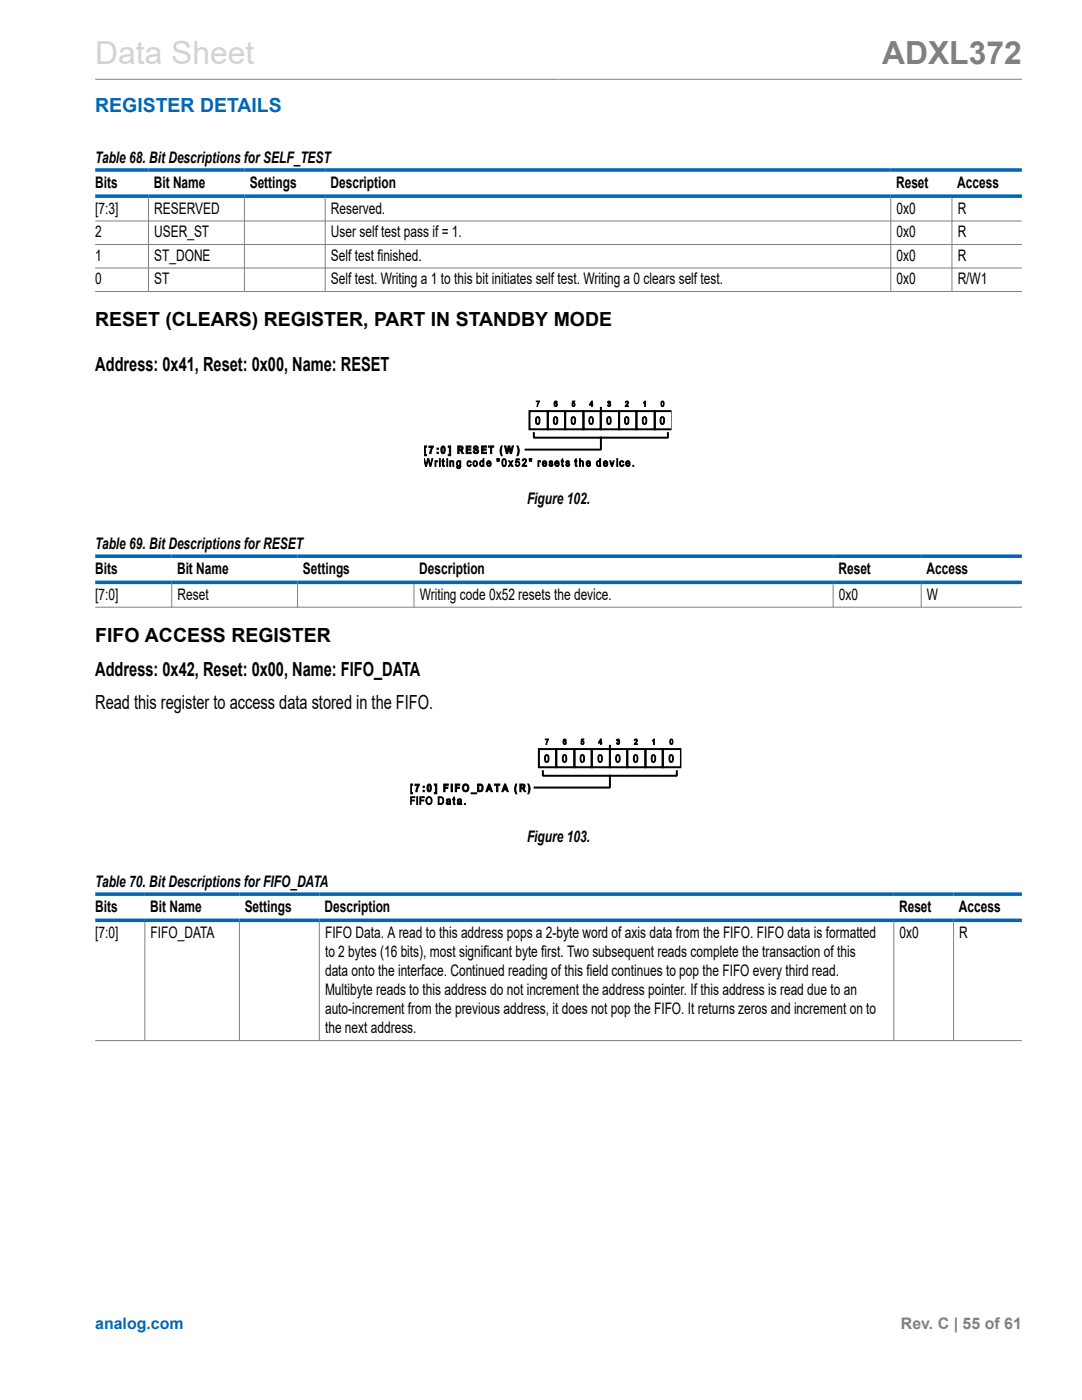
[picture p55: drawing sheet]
<svg xmlns="http://www.w3.org/2000/svg" width="216mm" height="279mm" viewBox="0 0 216 279" stroke-linecap="round" stroke-linejoin="round" font-family="sans-serif">
<defs><g id="words">
<text font-size="6.3" fill="#d3d3d3" x="19" y="12.7">Data Sheet</text>
<text font-size="6.3" fill="#808080" x="176" y="12.7">ADXL372</text>
<text font-size="3.9" fill="#0067b8" x="19" y="22.3">REGISTER DETAILS</text>
<g font-size="3.9">
<text x="19" y="65.2">RESET (CLEARS) REGISTER, PART IN STANDBY MODE</text>
<text x="19" y="74">Address: 0x41, Reset: 0x00, Name: RESET</text>
<text x="19" y="128.2">FIFO ACCESS REGISTER</text>
<text x="19" y="134.9">Address: 0x42, Reset: 0x00, Name: FIFO_DATA</text>
<text x="19" y="141.5">Read this register to access data stored in the FIFO.</text>
</g>
<g font-size="3.2">
<text x="19" y="32.6">Table 68. Bit Descriptions for SELF_TEST</text>
<text x="19" y="37.5">Bits</text>
<text x="30.7" y="37.5">Bit Name</text>
<text x="49.8" y="37.5">Settings</text>
<text x="65.9" y="37.5">Description</text>
<text x="178.8" y="37.5">Reset</text>
<text x="191" y="37.5">Access</text>
<text x="19" y="42.7">[7:3]</text>
<text x="19" y="47.4">2</text>
<text x="30.8" y="42.7">RESERVED</text>
<text x="30.8" y="47.4">USER_ST</text>
<text x="66" y="42.7">Reserved.</text>
<text x="66" y="47.4">User self test pass if = 1.</text>
<text x="178.9" y="42.7">0x0</text>
<text x="178.9" y="47.4">0x0</text>
<text x="191.1" y="42.7">R</text>
<text x="191.1" y="47.4">R</text>
<text x="19" y="52.1">1</text>
<text x="30.8" y="52.1">ST_DONE</text>
<text x="66" y="52.1">Self test finished.</text>
<text x="178.9" y="52.1">0x0</text>
<text x="191.1" y="52.1">R</text>
<text x="19" y="56.7">0</text>
<text x="30.8" y="56.7">ST</text>
<text x="66" y="56.7">Self test. Writing a 1 to this bit initiates self test. Writing a 0 clears self test.</text>
<text x="178.9" y="56.7">0x0</text>
<text x="191.1" y="56.7">R/W1</text>
<text x="105.2" y="100.6">Figure 102.</text>
<text x="19" y="109.7">Table 69. Bit Descriptions for RESET</text>
<text x="19" y="119.7">[7:0]</text>
<text x="19" y="114.5">Bits</text>
<text x="35.3" y="114.5">Bit Name</text>
<text x="35.4" y="119.7">Reset</text>
<text x="60.4" y="114.5">Settings</text>
<text x="83.7" y="114.5">Description</text>
<text x="83.7" y="119.7">Writing code 0x52 resets the device.</text>
<text x="167.3" y="114.5">Reset</text>
<text x="167.4" y="119.7">0x0</text>
<text x="184.9" y="114.5">Access</text>
<text x="185" y="119.7">W</text>
<text x="105.2" y="168">Figure 103.</text>
<text x="19" y="177.1">Table 70. Bit Descriptions for FIFO_DATA</text>
<text x="19" y="182">Bits</text>
<text x="30" y="182">Bit Name</text>
<text x="48.8" y="182">Settings</text>
<text x="64.8" y="182">Description</text>
<text x="179.4" y="182">Reset</text>
<text x="191.3" y="182">Access</text>
<text x="19" y="187.2">[7:0]</text>
<text x="30.1" y="187.2">FIFO_DATA</text>
<text x="64.9" y="187.2">FIFO Data. A read to this address pops a 2-byte word of axis data from the FIFO. FIFO data is formatted</text>
<text x="64.9" y="191">to 2 bytes (16 bits), most significant byte first. Two subsequent reads complete the transaction of this</text>
<text x="179.5" y="187.2">0x0</text>
<text x="191.4" y="187.2">R</text>
<text x="64.9" y="194.8">data onto the interface. Continued reading of this field continues to pop the FIFO every third read.</text>
<text x="64.9" y="198.6">Multibyte reads to this address do not increment the address pointer. If this address is read due to an</text>
<text x="64.9" y="202.4">auto-increment from the previous address, it does not pop the FIFO. It returns zeros and increment on to</text>
<text x="64.9" y="206.2">the next address.</text>
</g>
<text font-size="3.2" fill="#0067b8" x="19" y="265.3">analog.com</text>
<text font-size="3.2" fill="#808080" x="179.8" y="265.3">Rev. C | 55 of 61</text>
</g></defs>
<path d="M19 15.8h184.9M29.6 39.5v18.8M48.8 39.5v18.8M64.9 39.5v18.8M177.7 39.5v18.8M190 39.5v18.8M19 44.1h184.9M19 48.8h184.9M19 53.5h184.9M19 58.2h184.9" fill="none" stroke="#808080" stroke-width=".2"/>
<path d="M19 33.9h184.9M19 39.1h184.9" fill="none" stroke="#0067b8" stroke-width=".71"/>
<path d="M105.7 82h3.6v3.7h-3.6zM106.5 86.4v.9h26.8v-.9M109.3 82h3.5v3.7h-3.5zM112.8 82h3.6v3.7h-3.6zM116.4 82h3.5v3.7h-3.5zM119.9 82h3.6v3.7h-3.6zM119.9 81.4v.7M119.9 87.3v2.4h-15M123.5 82h3.5v3.7h-3.5zM127 82h3.6v3.7h-3.6zM130.6 82h3.5v3.7h-3.5z" fill="none" stroke="#000" stroke-width=".4"/>
<g fill="#000">
<path d="M84.6 89h.5v.2h-.2v1.5h.2v.2h-.5zM84.5 91.5h.2l.3 1.3 .3-1.3h.3l.3 1.3 .3-1.3h.2l-.4 1.6h-.2l-.4-1.4-.3 1.4h-.2zM85.6 89h.9l-.5 1.5h-.2v-.2l.4-1h-.6zM86.8 92h.1v.1l.2-.2 .2 .1v.2h-.3v.9h-.2zM88.3 91.7l.2-.1v.4h.1v.1h-.1v.8l.2 .2a.26 .26 0 0 1-.3-.1 .26 .26 0 0 1-.1-.2v-.7h-.1zM89.8 92h.1v.1a.34 .34 0 0 1 .5-.1 .34 .34 0 0 1 .1 .4v.7h-.1v-.7a.22 .22 0 0 0-.1-.3 .22 .22 0 0 0-.3 .1l-.1 .9h-.1zM89.4 89h.5v1.9h-.5v-.2h.3v-1.5h-.3zM93 89h1v.2h-.7v.4h.6v.2h-.6v.5h.7v.2h-1zM93.4 92h.4l.2 .3h-.2l-.1-.2a.36 .36 0 0 0-.4 .4 .36 .36 0 0 0 .5 .3l.2-.1a.47 .47 0 0 1-.6 .3 .47 .47 0 0 1-.2-.7zM94.6 89.1l.3-.1a.48 .48 0 0 1 .5 .4h-.2a.23 .23 0 0 0-.2-.2 .23 .23 0 0 0-.3 .3 .7 .7 0 0 1 .8 .7 .57 .57 0 0 1-.6 .3 .57 .57 0 0 1-.5-.5h.3a.27 .27 0 0 0 .2 .3 .27 .27 0 0 0 .3-.3 .59 .59 0 0 1-.6-.3 .59 .59 0 0 1 0-.6zM96.1 89h1v.2h-.8v.4h.7v.2h-.7v.5h.8v.2h-1zM97.5 89h1v.2h-.4v1.3h-.2v-1.3h-.4z"/>
<path d="M100 89h.2l-.2 1 .2 .9h-.2l-.2-.8zM100.7 89h.2l.3 1 .2-1h.3l.3 1.1 .2-1.1h.2l-.3 1.5h-.3l-.2-1.1-.3 1.1h-.3zM101.5 92h.2l.2 .3 .3-.3h.2l-.4 .5 .4 .6h-.3l-.2-.4-.2 .4h-.2l.3-.6zM103 91.6h.6v.2h-.5v.3a.47 .47 0 0 1 .6 .3 .47 .47 0 0 1-.3 .6 .47 .47 0 0 1-.6-.3l.2-.1a.31 .31 0 0 0 .4 .3 .31 .31 0 0 0 .1-.5l-.2-.2-.5 .2zM103.2 89h.1l.3 .8-.3 1.1h-.1l.2-.7zM104.3 91.7a.46 .46 0 0 1 .7 .1 .46 .46 0 0 1-.2 .6l-.4 .5h.7v.2h-.9l.2-.5a.62 .62 0 0 0 .3-.9l-.5 .3zM107 80h.7l-.4 1.1h-.1l.1-.5 .2-.4h-.5zM107.4 92h.1v.1l.2-.2 .2 .1-.1 .2h-.2l-.1 .9h-.1zM109.7 92h.1a.36 .36 0 0 1 .5 .3h-.2v-.2a.17 .17 0 0 0-.3 0 .17 .17 0 0 0 0 .2 .4 .4 0 0 1 .5 .4 .4 .4 0 0 1-.5 .4l-.3-.4h.2a.22 .22 0 0 0 .2 .2 .22 .22 0 0 0 .2-.2l-.1-.1a.38 .38 0 0 1-.4-.1 .38 .38 0 0 1 .1-.5zM112.1 91.7l.2-.1v.4h.1v.1h-.1v.8l.2 .2a.24 .24 0 0 1-.3-.1 .24 .24 0 0 1-.1-.2v-.7h-.1zM113 92h.1a.34 .34 0 0 1 .5 .3l-.4-.2-.1 .2a.4 .4 0 0 1 .6 .4 .4 .4 0 0 1-.6 .4l-.2-.4h.1a.22 .22 0 0 0 .3 .2 .22 .22 0 0 0 .2-.2l-.1-.1a.37 .37 0 0 1-.4-.1 .37 .37 0 0 1 0-.5zM114.3 80h.4v.2h-.3l-.1 .3a.31 .31 0 0 1 .4 .2 .31 .31 0 0 1-.2 .4 .31 .31 0 0 1-.4-.3h.2a.2 .2 0 0 0 .3 .2 .2 .2 0 0 0 0-.3l-.4-.1z"/>
<path d="M114.8 91.7l.2-.1v.4h.1v.1h-.1v.8l.1 .2a.26 .26 0 0 1-.2-.1 .26 .26 0 0 1-.1-.2v-.7h-.1zM115.6 91.5h.2v.6a.34 .34 0 0 1 .4-.2 .34 .34 0 0 1 .2 .5v.7h-.2v-.7a.24 .24 0 0 0-.3-.3 .24 .24 0 0 0-.1 .4v.6h-.2zM121.3 80.1a.27 .27 0 0 1 .4 0 .27 .27 0 0 1 0 .4 .31 .31 0 0 1 0 .5 .31 .31 0 0 1-.5-.2h.1a.19 .19 0 0 0 .3 .2 .19 .19 0 0 0 .1-.3 .19 .19 0 0 0-.2-.1v-.1l.1-.1a.16 .16 0 0 0 0-.2 .16 .16 0 0 0-.3 .1h-.1zM121.7 92h.2l.2 .8 .3-.8h.1l-.3 1.1h-.2zM123.7 92.1l.5-.1 .3 .3h-.2l-.1-.2a.36 .36 0 0 0-.5 .4 .36 .36 0 0 0 .6 .3l.2-.1a.48 .48 0 0 1-.7 .3 .48 .48 0 0 1-.2-.7zM124.9 80.1a.37 .37 0 0 1 .5 .2 .37 .37 0 0 1-.3 .5l-.2 .2h.5v.1h-.6l.4-.6a.19 .19 0 0 0 0-.3 .19 .19 0 0 0-.3 .2l-.1-.1zM126.3 92.9h.2v.2h-.2zM128.7 80l.1 1.1h-.1v-.8l-.3 .1z"/>
<path d="M87.2 89.4h.3v.3h-.3zM87.2 90.2h.3v.3h-.3z"/>
<path d="M87.7 91.5h.2v.2h-.2zM87.7 92h.2v1.1h-.2z"/>
<path d="M88.1 89.2a.41 .41 0 0 1 .5-.2 .41 .41 0 0 1 .2 .5v.5a.43 .43 0 0 1-.4 .6 .43 .43 0 0 1-.4-.6zM88.3 89.3v.1a.65 .65 0 0 0 .1 .9 .89 .89 0 0 0 0-1.1z"/>
<path d="M89.2 91.5h.1v.2h-.1zM89.2 92h.1v1.1h-.1z"/>
<path d="M91.3 92l.2-.1 .3 .2v-.1h.1v.9a.43 .43 0 0 1-.2 .6 .43 .43 0 0 1-.6-.3h.2a.27 .27 0 0 0 .4 .1 .27 .27 0 0 0 .1-.4 .5 .5 0 0 1-.7-.1 .5 .5 0 0 1 .1-.7zM91.3 92.2v.3l.1 .4a.35 .35 0 0 0 .4-.4 .35 .35 0 0 0-.5-.3z"/>
<path d="M91.3 89h.6a.44 .44 0 0 1 .5 .3 .44 .44 0 0 1-.3 .5l.4 .7h-.3l-.3-.5-.2-.1-.1 .6h-.3zM91.6 89.2v.4l.5-.1-.1-.3z"/>
<path d="M94.5 92.1a.53 .53 0 0 1 .8 .4 .53 .53 0 0 1-.7 .6l-.2-.4zM94.6 92.2v.5l.1 .2a.37 .37 0 0 0 .4-.4 .37 .37 0 0 0-.5-.3z"/>
<path d="M95.9 92l.3-.1 .2 .2v-.6h.2v1.6h-.2v-.2a.46 .46 0 0 1-.7 0 .46 .46 0 0 1 .1-.7zM96 92.2l-.1 .5 .1 .2a.39 .39 0 0 0 .4-.4 .39 .39 0 0 0-.4-.4z"/>
<path d="M97.2 92.1a.47 .47 0 0 1 .6-.1 .47 .47 0 0 1 .2 .6h-.7a.3 .3 0 0 0 .2 .3 .3 .3 0 0 0 .3-.2l.2 .1a.51 .51 0 0 1-.8 .2 .51 .51 0 0 1 0-.8zM97.3 92.2v.2h.5l-.1-.3z"/>
<path d="M99.1 91.5h.2v.6zM99.4 91.5h.2v.6z"/>
<path d="M100.4 91.6a.5 .5 0 0 1 .5 .1 .5 .5 0 0 1 .1 .6 .52 .52 0 0 1-.4 .8 .52 .52 0 0 1-.4-.8zM100.5 91.7a.98 .98 0 0 0 .1 1.2 .8 .8 0 0 0 0-1.2z"/>
<path d="M105.6 91.5h.2l-.1 .6zM105.9 91.5h.2l-.1 .6z"/>
<path d="M107.1 83.2a.5 .5 0 0 1 .6 .1 .5 .5 0 0 1 0 .6 .52 .52 0 0 1-.1 .6 .52 .52 0 0 1-.6 .1l-.2-.7zM107.1 83.4a.99 .99 0 0 0 .2 1.1 .8 .8 0 0 0 0-1.2z"/>
<path d="M108.3 92.1a.46 .46 0 0 1 .6-.1 .46 .46 0 0 1 .2 .6h-.7a.28 .28 0 0 0 .2 .3 .28 .28 0 0 0 .3-.2l.2 .1a.48 .48 0 0 1-.7 .3 .48 .48 0 0 1-.2-.7zM108.5 92.2l-.1 .2h.5l-.1-.3z"/>
<path d="M110.6 83.2a.5 .5 0 0 1 .6 .1 .5 .5 0 0 1 .1 .6 .52 .52 0 0 1-.4 .8 .52 .52 0 0 1-.5-.8zM110.7 83.4a.89 .89 0 0 0 .2 1.1 .86 .86 0 0 0 0-1.2z"/>
<path d="M110.7 80.1h.3l.2 .2-.4-.1-.1 .4a.32 .32 0 0 1 .5 .1 .32 .32 0 0 1-.3 .4 .32 .32 0 0 1-.3-.3zM110.7 80.8a.22 .22 0 0 0 .4 0 .22 .22 0 0 0-.4 0z"/>
<path d="M110.8 92.1a.46 .46 0 0 1 .6-.1 .46 .46 0 0 1 .2 .6h-.7a.28 .28 0 0 0 .1 .3 .28 .28 0 0 0 .4-.2l.2 .1a.51 .51 0 0 1-.8 .2 .51 .51 0 0 1-.1-.8zM110.9 92.2v.2h.5l-.2-.3z"/>
<path d="M114.2 83.2a.51 .51 0 0 1 .6 .1 .51 .51 0 0 1 .1 .6 .52 .52 0 0 1-.2 .6 .52 .52 0 0 1-.6 .1l-.1-.7zM114.2 83.4a.89 .89 0 0 0 .2 1.1 .8 .8 0 0 0 0-1.2z"/>
<path d="M117.7 83.2a.51 .51 0 0 1 .6 .1 .51 .51 0 0 1 .1 .6 .52 .52 0 0 1-.1 .6 .52 .52 0 0 1-.7 .1l-.1-.7zM117.8 83.4a.89 .89 0 0 0 .1 1.1 .8 .8 0 0 0 0-1.2z"/>
<path d="M117.1 92.1a.46 .46 0 0 1 .5-.1 .46 .46 0 0 1 .2 .6h-.7a.28 .28 0 0 0 .2 .3 .28 .28 0 0 0 .4-.2l.1 .1a.48 .48 0 0 1-.6 .3 .48 .48 0 0 1-.2-.7zM117.2 92.2l-.1 .2h.6l-.2-.3z"/>
<path d="M118.1 80h.1v.7h.1l-.1 .4h-.1v-.2h-.5zM118.1 80.3l-.3 .4h.3z"/>
<path d="M119.1 92.1l.3-.2 .2 .2v-.6h.2v1.6h-.2v-.2a.43 .43 0 0 1-.5 0 .43 .43 0 0 1-.1-.5zM119.2 92.2l.1 .7a.39 .39 0 0 0 .4-.4 .39 .39 0 0 0-.4-.4z"/>
<path d="M121.3 83.2a.5 .5 0 0 1 .6 .1 .5 .5 0 0 1 0 .6 .52 .52 0 0 1-.4 .8 .52 .52 0 0 1-.4-.8zM121.3 83.4a.94 .94 0 0 0 .2 1.1 .8 .8 0 0 0 0-1.2z"/>
<path d="M120.5 92.1a.46 .46 0 0 1 .6-.1 .46 .46 0 0 1 .2 .6h-.7a.28 .28 0 0 0 .1 .3 .28 .28 0 0 0 .4-.2l.2 .1a.48 .48 0 0 1-.7 .3 .48 .48 0 0 1-.2-.7zM120.6 92.2v.2h.5l-.2-.3z"/>
<path d="M123.1 91.5h.1v.2h-.1zM123.1 92h.1v1.1h-.1z"/>
<path d="M124.8 83.2a.5 .5 0 0 1 .6 .1 .5 .5 0 0 1 .1 .6 .52 .52 0 0 1-.5 .8 .52 .52 0 0 1-.4-.8zM124.9 83.4a.89 .89 0 0 0 .2 1.1 .86 .86 0 0 0 0-1.2z"/>
<path d="M124.9 92.1a.46 .46 0 0 1 .6-.1 .46 .46 0 0 1 .2 .6h-.7a.28 .28 0 0 0 .2 .3 .28 .28 0 0 0 .3-.2l.2 .1a.48 .48 0 0 1-.7 .3 .48 .48 0 0 1-.2-.7zM125.1 92.2l-.1 .2h.5l-.1-.3z"/>
<path d="M128.3 83.2a.51 .51 0 0 1 .7 .1 .51 .51 0 0 1 .1 .6 .52 .52 0 0 1-.2 .6 .52 .52 0 0 1-.6 .1l-.1-.7zM128.4 83.4a.89 .89 0 0 0 .2 1.1 .8 .8 0 0 0 0-1.2z"/>
<path d="M131.9 83.2a.5 .5 0 0 1 .6 .1 .5 .5 0 0 1 .1 .6 .52 .52 0 0 1-.1 .6 .52 .52 0 0 1-.7 .1l-.1-.7zM131.9 83.4a.99 .99 0 0 0 .2 1.1 .8 .8 0 0 0 0-1.2z"/>
<path d="M132 80.1a.37 .37 0 0 1 .4 0 .37 .37 0 0 1 .1 .5 .34 .34 0 0 1-.1 .5 .34 .34 0 0 1-.5-.2zM132.1 80.2v.8a.43 .43 0 0 0 .3-.4 .43 .43 0 0 0-.3-.4z"/>
</g>
<g fill="none" stroke="#000" stroke-width=".2">
<path d="M84.5 91.5h.2l.3 1.3 .3-1.3h.3l.3 1.3 .3-1.3h.2l-.4 1.6h-.2l-.4-1.4-.3 1.4h-.2zM84.6 89h.5v.2h-.2v1.5h.2v.2h-.5zM85.6 89h.9l-.5 1.5h-.2v-.2l.4-1h-.6zM86.8 92h.1v.1l.2-.2 .2 .1v.2h-.3v.9h-.2zM87.2 89.4h.3v.3h-.3zM87.2 90.2h.3v.3h-.3zM87.7 91.5h.2v.2h-.2zM87.7 92h.2v1.1h-.2zM88.1 89.2a.41 .41 0 0 1 .5-.2 .41 .41 0 0 1 .2 .5v.5a.43 .43 0 0 1-.4 .6 .43 .43 0 0 1-.4-.6zM88.3 91.7l.2-.1v.4h.1v.1h-.1v.8l.2 .2a.26 .26 0 0 1-.3-.1 .26 .26 0 0 1-.1-.2v-.7h-.1zM88.3 89.3l.1-.1a.89 .89 0 0 1 0 1.1 .8 .8 0 0 1-.1-1zM89.2 91.5h.1v.2h-.1z"/>
<path d="M89.2 92h.1v1.1h-.1zM89.4 89h.5v1.9h-.5v-.2h.3v-1.5h-.3zM89.8 92h.1v.1a.34 .34 0 0 1 .5-.1 .34 .34 0 0 1 .1 .4v.7h-.1v-.7a.22 .22 0 0 0-.1-.3 .22 .22 0 0 0-.3 .1l-.1 .9h-.1zM91.3 92l.2-.1 .3 .2v-.1h.1v.9a.43 .43 0 0 1-.2 .6 .43 .43 0 0 1-.6-.3h.2a.27 .27 0 0 0 .4 .1 .27 .27 0 0 0 .1-.4 .5 .5 0 0 1-.7-.1 .5 .5 0 0 1 .1-.7zM91.3 89h.6a.44 .44 0 0 1 .5 .3 .44 .44 0 0 1-.3 .5l.4 .7h-.3l-.3-.5-.2-.1-.1 .6h-.3zM91.3 92.2l.1-.1a.38 .38 0 0 1 .4 .4 .38 .38 0 0 1-.4 .4l-.1-.4zM91.6 89.2h.4l.1 .3-.5 .1zM93 89h1v.2h-.7v.4h.6v.2h-.6v.5h.7v.2h-1zM93.4 92h.4l.2 .3h-.2l-.1-.2a.36 .36 0 0 0-.4 .4 .36 .36 0 0 0 .5 .3l.2-.1a.47 .47 0 0 1-.6 .3 .47 .47 0 0 1-.2-.7zM94.5 92.1a.53 .53 0 0 1 .8 .4 .53 .53 0 0 1-.7 .6l-.2-.4zM94.6 89.1l.3-.1a.48 .48 0 0 1 .5 .4h-.2a.23 .23 0 0 0-.2-.2 .23 .23 0 0 0-.3 .3 .7 .7 0 0 1 .8 .7 .57 .57 0 0 1-.6 .3 .57 .57 0 0 1-.5-.5h.3a.27 .27 0 0 0 .2 .3 .27 .27 0 0 0 .3-.3 .59 .59 0 0 1-.6-.3 .59 .59 0 0 1 0-.6zM94.6 92.2l.1-.1a.39 .39 0 0 1 .4 .4 .39 .39 0 0 1-.4 .4l-.1-.2z"/>
<path d="M95.9 92l.3-.1 .2 .2v-.6h.2v1.6h-.2v-.2a.46 .46 0 0 1-.7 0 .46 .46 0 0 1 .1-.7zM96 92.2v-.1a.39 .39 0 0 1 .4 .4 .39 .39 0 0 1-.4 .4l-.1-.2zM96.1 89h1v.2h-.8v.4h.7v.2h-.7v.5h.8v.2h-1zM97.2 92.1a.47 .47 0 0 1 .6-.1 .47 .47 0 0 1 .2 .6h-.7a.3 .3 0 0 0 .2 .3 .3 .3 0 0 0 .3-.2l.2 .1a.51 .51 0 0 1-.8 .2 .51 .51 0 0 1 0-.8zM97.3 92.2l.4-.1 .1 .3h-.5zM97.5 89h1v.2h-.4v1.3h-.2v-1.3h-.4zM99.1 91.5h.2v.6zM99.4 91.5h.2v.6zM100 89h.2l-.2 1 .2 .9h-.2l-.2-.8zM100.4 91.6a.5 .5 0 0 1 .5 .1 .5 .5 0 0 1 .1 .6 .52 .52 0 0 1-.4 .8 .52 .52 0 0 1-.4-.8zM100.5 91.7h.1a.8 .8 0 0 1 0 1.2 .89 .89 0 0 1-.1-1.2zM100.7 89h.2l.3 1 .2-1h.3l.3 1.1 .2-1.1h.2l-.3 1.5h-.3l-.2-1.1-.3 1.1h-.3z"/>
<path d="M101.5 92h.2l.2 .3 .3-.3h.2l-.4 .5 .4 .6h-.3l-.2-.4-.2 .4h-.2l.3-.6zM103 91.6h.6v.2h-.5v.3a.47 .47 0 0 1 .6 .3 .47 .47 0 0 1-.3 .6 .47 .47 0 0 1-.6-.3l.2-.1a.31 .31 0 0 0 .4 .3 .31 .31 0 0 0 .1-.5l-.2-.2-.5 .2zM103.2 89h.1l.3 .8-.3 1.1h-.1l.2-.7zM104.3 91.7a.46 .46 0 0 1 .7 .1 .46 .46 0 0 1-.2 .6l-.4 .5h.7v.2h-.9l.2-.5a.62 .62 0 0 0 .3-.9l-.5 .3zM105.6 91.5h.2l-.1 .6zM105.9 91.5h.2l-.1 .6zM107 80h.7l-.4 1.1h-.1l.1-.5 .2-.4h-.5zM107.1 83.2a.5 .5 0 0 1 .6 .1 .5 .5 0 0 1 0 .6 .52 .52 0 0 1-.1 .6 .52 .52 0 0 1-.6 .1l-.2-.7zM107.1 83.4l.2-.1a.8 .8 0 0 1 0 1.2 .99 .99 0 0 1-.2-1.1zM107.4 92h.1v.1l.2-.2 .2 .1-.1 .2h-.2l-.1 .9h-.1zM108.3 92.1a.46 .46 0 0 1 .6-.1 .46 .46 0 0 1 .2 .6h-.7a.28 .28 0 0 0 .2 .3 .28 .28 0 0 0 .3-.2l.2 .1a.48 .48 0 0 1-.7 .3 .48 .48 0 0 1-.2-.7zM108.5 92.2l.3-.1 .1 .3h-.5z"/>
<path d="M109.7 92h.1a.36 .36 0 0 1 .5 .3h-.2v-.2a.17 .17 0 0 0-.3 0 .17 .17 0 0 0 0 .2 .4 .4 0 0 1 .5 .4 .4 .4 0 0 1-.5 .4l-.3-.4h.2a.22 .22 0 0 0 .2 .2 .22 .22 0 0 0 .2-.2l-.1-.1a.38 .38 0 0 1-.4-.1 .38 .38 0 0 1 .1-.5zM110.6 83.2a.5 .5 0 0 1 .6 .1 .5 .5 0 0 1 .1 .6 .52 .52 0 0 1-.4 .8 .52 .52 0 0 1-.5-.8zM110.7 80.1h.3l.2 .2-.4-.1-.1 .4a.32 .32 0 0 1 .5 .1 .32 .32 0 0 1-.3 .4 .32 .32 0 0 1-.3-.3zM110.7 83.4l.2-.1a.86 .86 0 0 1 0 1.2 .89 .89 0 0 1-.2-1.1zM110.8 92.1a.46 .46 0 0 1 .6-.1 .46 .46 0 0 1 .2 .6h-.7a.28 .28 0 0 0 .1 .3 .28 .28 0 0 0 .4-.2l.2 .1a.51 .51 0 0 1-.8 .2 .51 .51 0 0 1-.1-.8zM110.9 92.2l.3-.1 .2 .3h-.5zM112.1 91.7l.2-.1v.4h.1v.1h-.1v.8l.2 .2a.24 .24 0 0 1-.3-.1 .24 .24 0 0 1-.1-.2v-.7h-.1zM113 92h.1a.34 .34 0 0 1 .5 .3l-.4-.2-.1 .2a.4 .4 0 0 1 .6 .4 .4 .4 0 0 1-.6 .4l-.2-.4h.1a.22 .22 0 0 0 .3 .2 .22 .22 0 0 0 .2-.2l-.1-.1a.37 .37 0 0 1-.4-.1 .37 .37 0 0 1 0-.5zM114.2 83.2a.51 .51 0 0 1 .6 .1 .51 .51 0 0 1 .1 .6 .52 .52 0 0 1-.2 .6 .52 .52 0 0 1-.6 .1l-.1-.7zM114.2 83.4l.2-.1a.8 .8 0 0 1 0 1.2 .89 .89 0 0 1-.2-1.1zM114.3 80h.4v.2h-.3l-.1 .3a.31 .31 0 0 1 .4 .2 .31 .31 0 0 1-.2 .4 .31 .31 0 0 1-.4-.3h.2a.2 .2 0 0 0 .3 .2 .2 .2 0 0 0 0-.3l-.4-.1zM114.8 91.7l.2-.1v.4h.1v.1h-.1v.8l.1 .2a.26 .26 0 0 1-.2-.1 .26 .26 0 0 1-.1-.2v-.7h-.1z"/>
<path d="M115.6 91.5h.2v.6a.34 .34 0 0 1 .4-.2 .34 .34 0 0 1 .2 .5v.7h-.2v-.7a.24 .24 0 0 0-.3-.3 .24 .24 0 0 0-.1 .4v.6h-.2zM117.1 92.1a.46 .46 0 0 1 .5-.1 .46 .46 0 0 1 .2 .6h-.7a.28 .28 0 0 0 .2 .3 .28 .28 0 0 0 .4-.2l.1 .1a.48 .48 0 0 1-.6 .3 .48 .48 0 0 1-.2-.7zM117.2 92.2l.3-.1 .2 .3h-.6zM117.7 83.2a.51 .51 0 0 1 .6 .1 .51 .51 0 0 1 .1 .6 .52 .52 0 0 1-.1 .6 .52 .52 0 0 1-.7 .1l-.1-.7zM117.8 83.4l.1-.1a.8 .8 0 0 1 0 1.2 .89 .89 0 0 1-.1-1.1zM118.1 80h.1v.7h.1l-.1 .4h-.1v-.2h-.5zM118.1 80.3v.4h-.3zM119.1 92.1l.3-.2 .2 .2v-.6h.2v1.6h-.2v-.2a.43 .43 0 0 1-.5 0 .43 .43 0 0 1-.1-.5zM119.2 92.2l.1-.1a.39 .39 0 0 1 .4 .4 .39 .39 0 0 1-.4 .4zM120.5 92.1a.46 .46 0 0 1 .6-.1 .46 .46 0 0 1 .2 .6h-.7a.28 .28 0 0 0 .1 .3 .28 .28 0 0 0 .4-.2l.2 .1a.48 .48 0 0 1-.7 .3 .48 .48 0 0 1-.2-.7zM120.6 92.2l.3-.1 .2 .3h-.5zM121.3 83.2a.5 .5 0 0 1 .6 .1 .5 .5 0 0 1 0 .6 .52 .52 0 0 1-.4 .8 .52 .52 0 0 1-.4-.8z"/>
<path d="M121.3 80.1a.27 .27 0 0 1 .4 0 .27 .27 0 0 1 0 .4 .31 .31 0 0 1 0 .5 .31 .31 0 0 1-.5-.2h.1a.19 .19 0 0 0 .3 .2 .19 .19 0 0 0 .1-.3 .19 .19 0 0 0-.2-.1v-.1l.1-.1a.16 .16 0 0 0 0-.2 .16 .16 0 0 0-.3 .1h-.1zM121.3 83.4l.2-.1a.8 .8 0 0 1 0 1.2 .94 .94 0 0 1-.2-1.1zM121.7 92h.2l.2 .8 .3-.8h.1l-.3 1.1h-.2zM123.1 91.5h.1v.2h-.1zM123.1 92h.1v1.1h-.1zM123.7 92.1l.5-.1 .3 .3h-.2l-.1-.2a.36 .36 0 0 0-.5 .4 .36 .36 0 0 0 .6 .3l.2-.1a.48 .48 0 0 1-.7 .3 .48 .48 0 0 1-.2-.7zM124.8 83.2a.5 .5 0 0 1 .6 .1 .5 .5 0 0 1 .1 .6 .52 .52 0 0 1-.5 .8 .52 .52 0 0 1-.4-.8zM124.9 83.4l.2-.1a.86 .86 0 0 1 0 1.2 .89 .89 0 0 1-.2-1.1zM124.9 80.1a.37 .37 0 0 1 .5 .2 .37 .37 0 0 1-.3 .5l-.2 .2h.5v.1h-.6l.4-.6a.19 .19 0 0 0 0-.3 .19 .19 0 0 0-.3 .2l-.1-.1zM124.9 92.1a.46 .46 0 0 1 .6-.1 .46 .46 0 0 1 .2 .6h-.7a.28 .28 0 0 0 .2 .3 .28 .28 0 0 0 .3-.2l.2 .1a.48 .48 0 0 1-.7 .3 .48 .48 0 0 1-.2-.7zM125.1 92.2l.3-.1 .1 .3h-.5zM126.3 92.9h.2v.2h-.2z"/>
<path d="M128.3 83.2a.51 .51 0 0 1 .7 .1 .51 .51 0 0 1 .1 .6 .52 .52 0 0 1-.2 .6 .52 .52 0 0 1-.6 .1l-.1-.7zM128.4 83.4l.2-.1a.8 .8 0 0 1 0 1.2 .89 .89 0 0 1-.2-1.1zM128.7 80l.1 1.1h-.1v-.8l-.3 .1zM131.9 83.2a.5 .5 0 0 1 .6 .1 .5 .5 0 0 1 .1 .6 .52 .52 0 0 1-.1 .6 .52 .52 0 0 1-.7 .1l-.1-.7zM131.9 83.4l.2-.1a.8 .8 0 0 1 0 1.2 .99 .99 0 0 1-.2-1.1zM132 80.1a.37 .37 0 0 1 .4 0 .37 .37 0 0 1 .1 .5 .34 .34 0 0 1-.1 .5 .34 .34 0 0 1-.5-.2zM132.1 80.2a.43 .43 0 0 1 .3 .4 .43 .43 0 0 1-.3 .4z"/>
<circle cx="110.9" cy="80.8" r=".22"/>
</g>
<path d="M82.6 79.5h1.9v14.2h-1.9z" fill="#fff"/>
<path d="M82.6 79.5h1.9v14.2h-1.9z" fill="none" stroke="#fff" stroke-width=".2"/>
<path d="M134.1 79.5h2.4v14.2h-2.4z" fill="#fff"/>
<path d="M134.1 79.5h2.4v14.2h-2.4z" fill="none" stroke="#fff" stroke-width=".2"/>
<path d="M19 111h184.9M19 116.2h184.9" fill="none" stroke="#0067b8" stroke-width=".71"/>
<path d="M34.3 116.6v4.7M59.4 116.6v4.7M82.6 116.6v4.7M166.2 116.6v4.7M183.8 116.6v4.7M19 121.2h184.9" fill="none" stroke="#808080" stroke-width=".2"/>
<path d="M107.5 149.5h3.5v3.6h-3.5zM108.3 153.9v.9h26.8v-.9M111 149.5h3.6v3.6h-3.6zM114.6 149.5h3.5v3.6h-3.5zM118.1 149.5h3.6v3.6h-3.6zM121.7 149.5h3.5v3.6h-3.5zM121.7 148.8v.7M121.7 154.8v2.4h-15M125.2 149.5h3.6v3.6h-3.6zM128.8 149.5h3.4v3.6h-3.4zM132.2 149.5h3.7v3.6h-3.7z" fill="none" stroke="#000" stroke-width=".4"/>
<g fill="#000">
<path d="M81.9 156.5h.4v.2h-.2v1.5h.2v.2h-.4zM82.8 156.5h.9l-.5 1.5h-.2v-.2l.4-1h-.6zM86.7 156.5h.5v1.9h-.5v-.2h.2v-1.5h-.2zM88.5 156.5h.9v.2h-.6v.4h.6v.2h-.6v.7h-.3zM90 156.5h.3v1.5h-.3zM90.8 156.5h.9v.2h-.6v.4h.6v.2h-.6v.7h-.3zM94 158.2h1.1v.2h-1.1zM98.7 156.5h1v.2h-.4v1.3h-.2v-1.3h-.4zM102.9 156.5h.2l-.2 1 .2 .9h-.2l-.2-.8zM105.3 156.5h.2l.3 .8-.3 1.1h-.2l.2-.7zM108.8 147.5h.7l-.4 1.1h-.2l.1-.3 .3-.7h-.5zM116 147.5h.5v.1h-.4v.3a.32 .32 0 0 1 .4 .2 .32 .32 0 0 1-.2 .4 .32 .32 0 0 1-.4-.2 .27 .27 0 0 0 .3 .1 .27 .27 0 0 0 .2-.2 .2 .2 0 0 0-.1-.2 .2 .2 0 0 0-.2 .1l-.2-.1z"/>
<path d="M123.1 147.6a.26 .26 0 0 1 .4 0 .26 .26 0 0 1 0 .4 .32 .32 0 0 1 0 .5 .32 .32 0 0 1-.5-.2l.1-.1a.19 .19 0 0 0 .3 .2 .19 .19 0 0 0 .1-.2 .19 .19 0 0 0-.2-.2l.2-.2a.16 .16 0 0 0-.2-.2 .16 .16 0 0 0-.2 .2h-.1zM126.7 147.6a.36 .36 0 0 1 .5 .2 .36 .36 0 0 1-.3 .4l-.2 .2h.5v.2h-.7l.1-.3a.46 .46 0 0 0 .3-.7l-.3 .2zM130.2 147.8l.3-.3v1.1h-.1v-.9l-.2 .2zM81.9 159h.9v.2h-.8v.5h.7v.1h-.7v.7h-.1zM83.2 159h.1v1.5h-.1zM83.8 159h.9v.2h-.8v.5h.7v.1h-.7v.7h-.1zM90.5 159.2l.1-.2v.4h.2v.2h-.2l.1 1-.2-.1v-.9h-.2zM92.7 160.3h.1v.2h-.1z"/>
<path d="M84.4 156.9h.3v.3h-.3zM84.4 157.7h.3v.3h-.3z"/>
<path d="M85.2 159.2a.65 .65 0 0 1 .8 0 .65 .65 0 0 1 .2 .8 .65 .65 0 0 1-.9 .5 .65 .65 0 0 1-.3-.9zM85.3 159.3a.57 .57 0 0 0-.1 .8 .57 .57 0 0 0 .7 .1 .57 .57 0 0 0 .1-.7 .57 .57 0 0 0-.7-.2z"/>
<path d="M85.5 156.5a.55 .55 0 0 1 .6 .8 .51 .51 0 0 1-.5 .7 .51 .51 0 0 1-.4-.7zM85.5 156.7v.2a.59 .59 0 0 0 .2 .9l.1-.2a.65 .65 0 0 0-.2-.9z"/>
<path d="M92.5 156.6a.73 .73 0 0 1 .9 .1 .73 .73 0 0 1 .1 1 .71 .71 0 0 1-1 .2 .71 .71 0 0 1-.2-1zM92.6 156.8a.49 .49 0 0 0-.1 .7 .49 .49 0 0 0 .7 .1 .49 .49 0 0 0 .1-.7 .49 .49 0 0 0-.7-.1z"/>
<path d="M95.3 156.5h.5a.79 .79 0 0 1 .6 .7 .79 .79 0 0 1-.6 .8h-.5zM95.5 156.7v1a.52 .52 0 0 0 .7-.5 .52 .52 0 0 0-.7-.5z"/>
<path d="M97.5 156.5h.2l.6 1.5h-.3l-.1-.3h-.6l-.1 .3h-.2zM97.6 156.8l-.2 .6h.4z"/>
<path d="M100.7 156.5h.2l.5 1.5h-.2l-.1-.3h-.6l-.1 .3h-.3zM100.8 156.8l-.2 .6h.4z"/>
<path d="M103.7 156.5h.6a.44 .44 0 0 1 .5 .3 .44 .44 0 0 1-.3 .5l.4 .7h-.3l-.3-.6-.3-.1v.7h-.3zM104 156.7v.4l.5-.1v-.2z"/>
<path d="M108.9 150.7a.51 .51 0 0 1 .6 .1 .51 .51 0 0 1 0 .6 .48 .48 0 0 1-.1 .7 .48 .48 0 0 1-.7-.2v-.8zM109 150.8a.97 .97 0 0 0 .1 1.2 .8 .8 0 0 0 0-1.2z"/>
<path d="M112.4 150.7a.51 .51 0 0 1 .6 .1 .51 .51 0 0 1 .1 .6 .51 .51 0 0 1-.5 .8 .51 .51 0 0 1-.4-.8zM112.6 150.8a.9 .9 0 0 0 .1 1.2 .86 .86 0 0 0 0-1.2z"/>
<path d="M112.5 147.6l.3-.1 .2 .2-.1 .1a.19 .19 0 0 0-.3-.2 .19 .19 0 0 0-.1 .3v.1a.32 .32 0 0 1 .5 .1 .32 .32 0 0 1-.2 .4 .32 .32 0 0 1-.4-.2zM112.5 148.2a.22 .22 0 0 0 .4 0 .22 .22 0 0 0-.4 0z"/>
<path d="M115.9 150.7a.51 .51 0 0 1 .7 .1 .51 .51 0 0 1 0 .6 .51 .51 0 0 1-.4 .8 .51 .51 0 0 1-.5-.8zM116.1 150.8a.9 .9 0 0 0 .1 1.2 .86 .86 0 0 0 0-1.2z"/>
<path d="M119.5 150.7a.53 .53 0 0 1 .6 .1 .53 .53 0 0 1 .1 .6 .48 .48 0 0 1-.2 .7 .48 .48 0 0 1-.6-.2l-.1-.7zM119.6 150.8a.9 .9 0 0 0 .1 1.2 .8 .8 0 0 0 0-1.2z"/>
<path d="M119.9 147.5h.1v.7h.1l-.1 .4h-.2v-.3h-.4zM119.8 147.7l-.2 .5h.2z"/>
<path d="M123 150.7a.53 .53 0 0 1 .6 .1 .53 .53 0 0 1 .1 .6 .48 .48 0 0 1-.1 .7 .48 .48 0 0 1-.7-.2l-.1-.7zM123.2 150.8a.9 .9 0 0 0 .1 1.2 .8 .8 0 0 0 0-1.2z"/>
<path d="M126.6 150.7a.53 .53 0 0 1 .6 .1 .53 .53 0 0 1 .1 .6 .48 .48 0 0 1-.2 .7 .48 .48 0 0 1-.7-.2v-.7zM126.7 150.8l-.1 .1a.91 .91 0 0 0 .2 1.1 .8 .8 0 0 0 0-1.2z"/>
<path d="M130.1 150.7a.52 .52 0 0 1 .6 .1 .52 .52 0 0 1 .1 .6 .48 .48 0 0 1-.1 .7 .48 .48 0 0 1-.7-.2v-.8zM130.3 150.8a.99 .99 0 0 0 .1 1.2 .8 .8 0 0 0 0-1.2z"/>
<path d="M133.7 150.7a.51 .51 0 0 1 .6 .1 .51 .51 0 0 1 .1 .6 .48 .48 0 0 1-.2 .7 .48 .48 0 0 1-.7-.2v-.8zM133.8 150.8a.97 .97 0 0 0 .1 1.2 .8 .8 0 0 0 0-1.2z"/>
<path d="M133.8 147.5a.37 .37 0 0 1 .4 .1 .37 .37 0 0 1 .1 .4 .36 .36 0 0 1-.3 .6 .36 .36 0 0 1-.3-.6zM133.9 147.6a.44 .44 0 0 0-.2 .5 .44 .44 0 0 0 .3 .3 .45 .45 0 0 0-.1-.8z"/>
<path d="M87.4 159h.5a.78 .78 0 0 1 .6 .8 .78 .78 0 0 1-.6 .7h-.5zM87.6 159.2v1.2a.61 .61 0 0 0 .8-.6 .61 .61 0 0 0-.8-.6z"/>
<path d="M89.1 159.6l.2-.2a.45 .45 0 0 1 .5 .1 .45 .45 0 0 1 .1 .6v.4l-.2-.1a.37 .37 0 0 1-.5 .1 .37 .37 0 0 1-.1-.5 .37 .37 0 0 1 .5-.1l.1-.1a.24 .24 0 0 0-.2-.2 .24 .24 0 0 0-.3 .2h-.1zM89.3 160.1a.26 .26 0 0 0 .3 .3 .26 .26 0 0 0 .1-.4z"/>
<path d="M91.3 159.6l.2-.2a.45 .45 0 0 1 .5 .1 .45 .45 0 0 1 .1 .6v.4l-.2-.1a.37 .37 0 0 1-.5 .1 .37 .37 0 0 1-.1-.5 .37 .37 0 0 1 .5-.1l.1-.1a.24 .24 0 0 0-.2-.2 .24 .24 0 0 0-.3 .2h-.1zM91.4 160.2a.26 .26 0 0 0 .4 .2 .26 .26 0 0 0 .1-.4z"/>
</g>
<g fill="none" stroke="#000" stroke-width=".2">
<path d="M81.9 156.5h.4v.2h-.2v1.5h.2v.2h-.4zM81.9 159h.9v.2h-.8v.5h.7v.1h-.7v.7h-.1zM82.8 156.5h.9l-.5 1.5h-.2v-.2l.4-1h-.6zM83.2 159h.1v1.5h-.1zM83.8 159h.9v.2h-.8v.5h.7v.1h-.7v.7h-.1zM84.4 156.9h.3v.3h-.3zM84.4 157.7h.3v.3h-.3zM85.2 159.2a.65 .65 0 0 1 .8 0 .65 .65 0 0 1 .2 .8 .65 .65 0 0 1-.9 .5 .65 .65 0 0 1-.3-.9zM85.3 159.3a.59 .59 0 0 1 .8 .4 .59 .59 0 0 1-.5 .7 .72 .72 0 0 1-.3-1.1zM85.5 156.5a.55 .55 0 0 1 .6 .8 .51 .51 0 0 1-.5 .7 .51 .51 0 0 1-.4-.7zM85.5 156.7h.1a.79 .79 0 0 1 0 1.1 .88 .88 0 0 1-.1-1.1zM86.7 156.5h.5v1.9h-.5v-.2h.2v-1.5h-.2z"/>
<path d="M87.4 159h.5a.78 .78 0 0 1 .6 .8 .78 .78 0 0 1-.6 .7h-.5zM87.6 159.2a.61 .61 0 0 1 .8 .6 .61 .61 0 0 1-.8 .6zM88.5 156.5h.9v.2h-.6v.4h.6v.2h-.6v.7h-.3zM89.1 159.6l.2-.2a.45 .45 0 0 1 .5 .1 .45 .45 0 0 1 .1 .6v.4l-.2-.1a.37 .37 0 0 1-.5 .1 .37 .37 0 0 1-.1-.5 .37 .37 0 0 1 .5-.1l.1-.1a.24 .24 0 0 0-.2-.2 .24 .24 0 0 0-.3 .2h-.1zM90 156.5h.3v1.5h-.3zM90.5 159.2l.1-.2v.4h.2v.2h-.2l.1 1-.2-.1v-.9h-.2zM90.8 156.5h.9v.2h-.6v.4h.6v.2h-.6v.7h-.3zM91.3 159.6l.2-.2a.45 .45 0 0 1 .5 .1 .45 .45 0 0 1 .1 .6v.4l-.2-.1a.37 .37 0 0 1-.5 .1 .37 .37 0 0 1-.1-.5 .37 .37 0 0 1 .5-.1l.1-.1a.24 .24 0 0 0-.2-.2 .24 .24 0 0 0-.3 .2h-.1zM92.5 156.6a.73 .73 0 0 1 .9 .1 .73 .73 0 0 1 .1 1 .71 .71 0 0 1-1 .2 .71 .71 0 0 1-.2-1zM92.6 156.8a.49 .49 0 0 1 .7 .4 .49 .49 0 0 1-.5 .5l-.3-.2zM94 158.2h1.1v.2h-1.1zM95.3 156.5h.5a.79 .79 0 0 1 .6 .7 .79 .79 0 0 1-.6 .8h-.5z"/>
<path d="M95.5 156.7a.52 .52 0 0 1 .7 .5 .52 .52 0 0 1-.7 .5zM97.5 156.5h.2l.6 1.5h-.3l-.1-.3h-.6l-.1 .3h-.2zM97.6 156.8l.2 .6h-.4zM98.7 156.5h1v.2h-.4v1.3h-.2v-1.3h-.4zM100.7 156.5h.2l.5 1.5h-.2l-.1-.3h-.6l-.1 .3h-.3zM100.8 156.8l.2 .6h-.4zM102.9 156.5h.2l-.2 1 .2 .9h-.2l-.2-.8zM103.7 156.5h.6a.44 .44 0 0 1 .5 .3 .44 .44 0 0 1-.3 .5l.4 .7h-.3l-.3-.6-.3-.1v.7h-.3zM104 156.7l.5 .1v.2l-.5 .1zM105.3 156.5h.2l.3 .8-.3 1.1h-.2l.2-.7zM108.8 147.5h.7l-.4 1.1h-.2l.1-.3 .3-.7h-.5zM108.9 150.7a.51 .51 0 0 1 .6 .1 .51 .51 0 0 1 0 .6 .48 .48 0 0 1-.1 .7 .48 .48 0 0 1-.7-.2v-.8z"/>
<path d="M109 150.8h.1a.8 .8 0 0 1 0 1.2 .87 .87 0 0 1-.1-1.2zM112.4 150.7a.51 .51 0 0 1 .6 .1 .51 .51 0 0 1 .1 .6 .51 .51 0 0 1-.5 .8 .51 .51 0 0 1-.4-.8zM112.5 147.6l.3-.1 .2 .2-.1 .1a.19 .19 0 0 0-.3-.2 .19 .19 0 0 0-.1 .3v.1a.32 .32 0 0 1 .5 .1 .32 .32 0 0 1-.2 .4 .32 .32 0 0 1-.4-.2zM112.6 150.8h.1a.86 .86 0 0 1 0 1.2 .81 .81 0 0 1-.1-1.2zM115.9 150.7a.51 .51 0 0 1 .7 .1 .51 .51 0 0 1 0 .6 .51 .51 0 0 1-.4 .8 .51 .51 0 0 1-.5-.8zM116 147.5h.5v.1h-.4v.3a.32 .32 0 0 1 .4 .2 .32 .32 0 0 1-.2 .4 .32 .32 0 0 1-.4-.2 .27 .27 0 0 0 .3 .1 .27 .27 0 0 0 .2-.2 .2 .2 0 0 0-.1-.2 .2 .2 0 0 0-.2 .1l-.2-.1zM116.1 150.8h.1a.86 .86 0 0 1 0 1.2 .81 .81 0 0 1-.1-1.2zM119.5 150.7a.53 .53 0 0 1 .6 .1 .53 .53 0 0 1 .1 .6 .48 .48 0 0 1-.2 .7 .48 .48 0 0 1-.6-.2l-.1-.7zM119.6 150.8h.1a.8 .8 0 0 1 0 1.2 .81 .81 0 0 1-.1-1.2zM119.8 147.7v.5h-.2zM119.9 147.5h.1v.7h.1l-.1 .4h-.2v-.3h-.4zM123 150.7a.53 .53 0 0 1 .6 .1 .53 .53 0 0 1 .1 .6 .48 .48 0 0 1-.1 .7 .48 .48 0 0 1-.7-.2l-.1-.7z"/>
<path d="M123.1 147.6a.26 .26 0 0 1 .4 0 .26 .26 0 0 1 0 .4 .32 .32 0 0 1 0 .5 .32 .32 0 0 1-.5-.2l.1-.1a.19 .19 0 0 0 .3 .2 .19 .19 0 0 0 .1-.2 .19 .19 0 0 0-.2-.2l.2-.2a.16 .16 0 0 0-.2-.2 .16 .16 0 0 0-.2 .2h-.1zM123.2 150.8h.1a.8 .8 0 0 1 0 1.2 .81 .81 0 0 1-.1-1.2zM126.6 150.7a.53 .53 0 0 1 .6 .1 .53 .53 0 0 1 .1 .6 .48 .48 0 0 1-.2 .7 .48 .48 0 0 1-.7-.2v-.7zM126.7 147.6a.36 .36 0 0 1 .5 .2 .36 .36 0 0 1-.3 .4l-.2 .2h.5v.2h-.7l.1-.3a.46 .46 0 0 0 .3-.7l-.3 .2zM126.7 150.8h.1a.8 .8 0 0 1 0 1.2 .87 .87 0 0 1-.1-1.2zM130.1 150.7a.52 .52 0 0 1 .6 .1 .52 .52 0 0 1 .1 .6 .48 .48 0 0 1-.1 .7 .48 .48 0 0 1-.7-.2v-.8zM130.2 147.8l.3-.3v1.1h-.1v-.9l-.2 .2zM130.3 150.8h.1a.8 .8 0 0 1 0 1.2 .88 .88 0 0 1-.1-1.2zM133.7 150.7a.51 .51 0 0 1 .6 .1 .51 .51 0 0 1 .1 .6 .48 .48 0 0 1-.2 .7 .48 .48 0 0 1-.7-.2v-.8zM133.8 147.5a.37 .37 0 0 1 .4 .1 .37 .37 0 0 1 .1 .4 .36 .36 0 0 1-.3 .6 .36 .36 0 0 1-.3-.6zM133.8 150.8h.1a.8 .8 0 0 1 0 1.2 .87 .87 0 0 1-.1-1.2zM133.9 147.6a.43 .43 0 0 1 .2 .4 .43 .43 0 0 1-.2 .4l-.1-.4z"/>
<path d="M89.3 160.1l.4-.1a.26 .26 0 0 1-.1 .4 .26 .26 0 0 1-.3-.3zM91.4 160.2l.5-.2a.26 .26 0 0 1-.1 .4 .26 .26 0 0 1-.4-.2zM92.7 160.3h.1v.2h-.1z"/>
<circle cx="112.7" cy="148.2" r=".22"/>
</g>
<path d="M79.4 147h2.3v14.1h-2.3z" fill="#fff"/>
<path d="M79.4 147h2.3v14.1h-2.3z" fill="none" stroke="#fff" stroke-width=".2"/>
<path d="M136.1 147h2.7v14.1h-2.7z" fill="#fff"/>
<path d="M136.1 147h2.7v14.1h-2.7z" fill="none" stroke="#fff" stroke-width=".2"/>
<path d="M19 178.4h184.9M19 183.7h184.9" fill="none" stroke="#0067b8" stroke-width=".71"/>
<path d="M28.9 184v23.8M47.8 184v23.8M63.7 184v23.8M178.3 184v23.8M190.3 184v23.8M19 207.7h184.9" fill="none" stroke="#808080" stroke-width=".2"/>
<use href="#words"/>
</svg>
